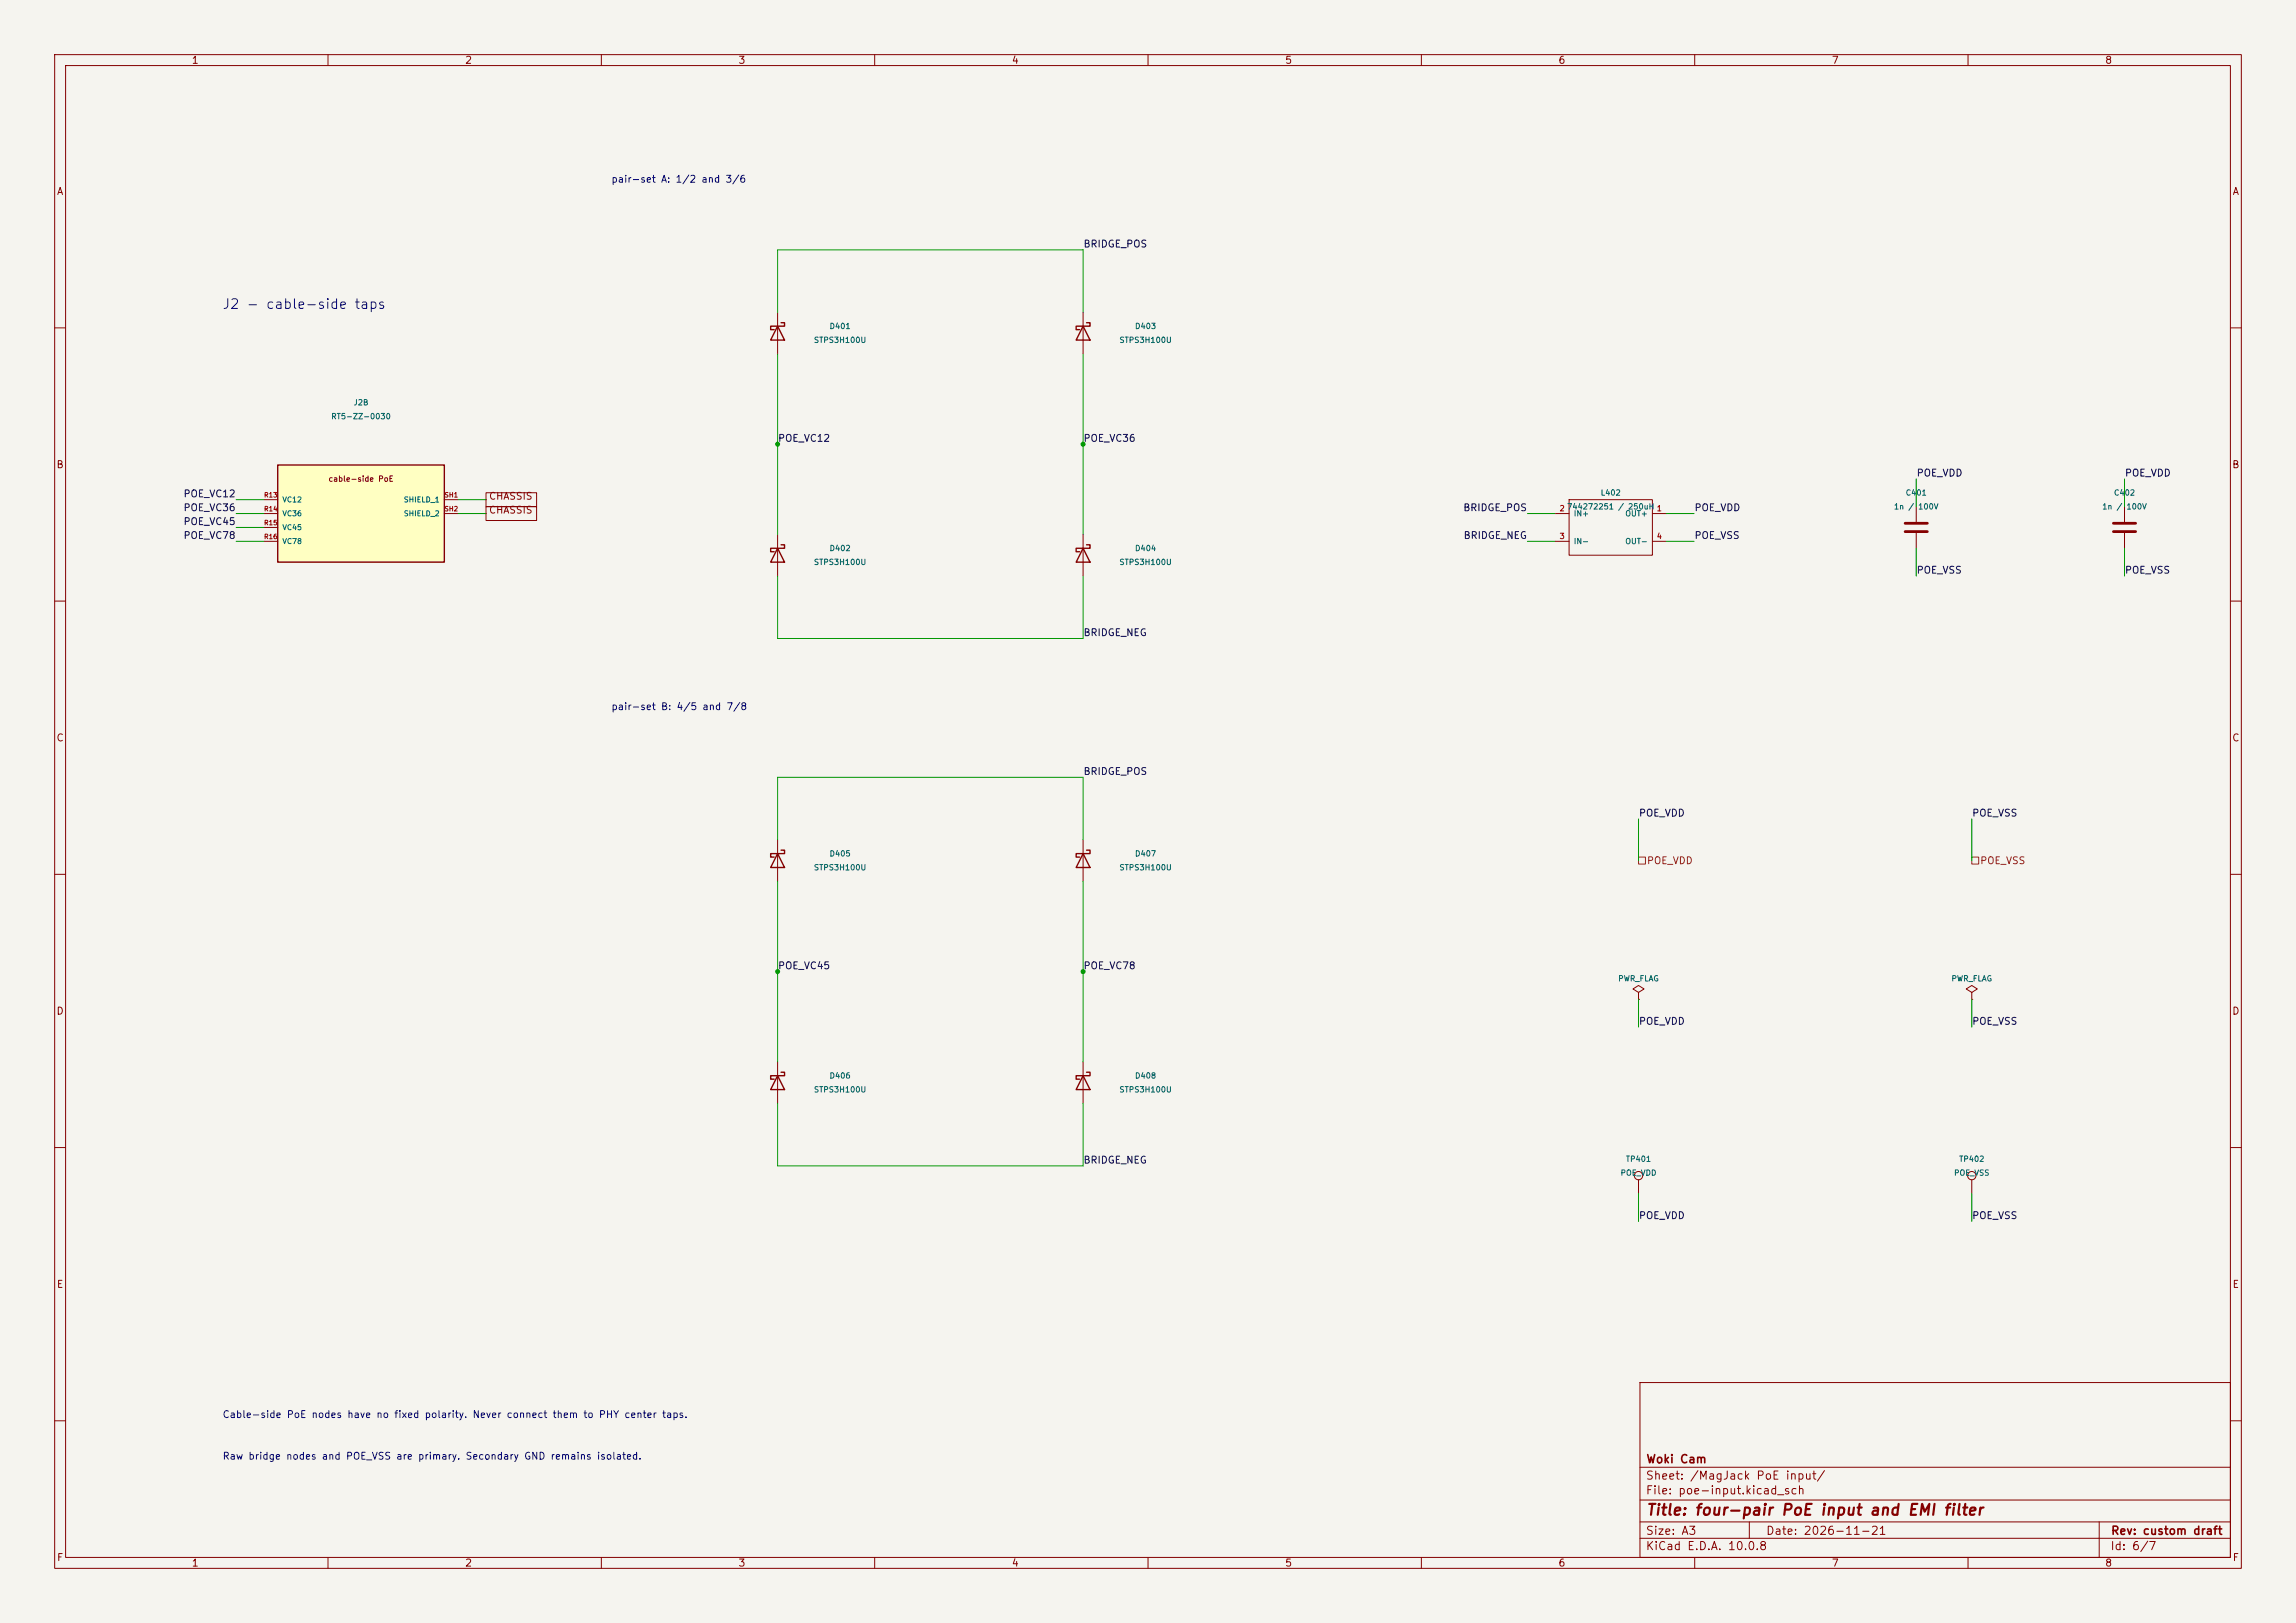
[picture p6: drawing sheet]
<svg xmlns="http://www.w3.org/2000/svg" width="420mm" height="297mm" viewBox="0 0 420 297" stroke-linecap="round" stroke-linejoin="round" font-family="sans-serif">
<defs><g id="words">
<text font-size="2" fill="#840000" x="301" y="277.8">Title: four-pair PoE input and EMI filter</text>
<text font-size="1.8" fill="#0000c2" x="40.6" y="57">J2 - cable-side taps</text>
<g font-size="1.5" fill="#840000">
<text x="301" y="268.1">Woki Cam</text>
<text x="300.9" y="273.8">File: poe-input.kicad_sch</text>
<text x="300.9" y="271.1">Sheet: /MagJack PoE input/</text>
<text x="300.9" y="281.2">Size: A3</text>
<text x="322.9" y="281.2">Date: 2026-11-21</text>
<text x="386" y="281.2">Rev: custom draft</text>
<text x="300.9" y="284">KiCad E.D.A. 10.0.8</text>
<text x="385.9" y="284">Id: 6/7</text>
</g>
<g font-size="1.3" fill="#840000">
<text x="35" y="12">1</text>
<text x="85" y="12">2</text>
<text x="135" y="12">3</text>
<text x="185" y="12">4</text>
<text x="235" y="12">5</text>
<text x="285" y="12">6</text>
<text x="335" y="12">7</text>
<text x="385" y="12">8</text>
<text x="10.3" y="36">A</text>
<text x="408.3" y="36">A</text>
<text x="10.2" y="86">B</text>
<text x="408.2" y="86">B</text>
<text x="89.3" y="94.3">CHASSIS</text>
<text x="89.3" y="91.8">CHASSIS</text>
<text x="10.2" y="136">C</text>
<text x="408.2" y="136">C</text>
<text x="10.2" y="186">D</text>
<text x="408.2" y="186">D</text>
<text x="10.3" y="236">E</text>
<text x="408.3" y="236">E</text>
<text x="10.3" y="286">F</text>
<text x="35" y="287">1</text>
<text x="85" y="287">2</text>
<text x="135" y="287">3</text>
<text x="185" y="287">4</text>
<text x="235" y="287">5</text>
<text x="285" y="287">6</text>
<text x="335" y="287">7</text>
<text x="385" y="287">8</text>
<text x="408.3" y="286">F</text>
</g>
<g font-size="1.3" fill="#0000c2">
<text x="111.7" y="33.7">pair-set A: 1/2 and 3/6</text>
<text x="111.7" y="130.3">pair-set B: 4/5 and 7/8</text>
<text x="40.6" y="259.8">Cable-side PoE nodes have no fixed polarity. Never connect them to PHY center taps.</text>
<text x="40.6" y="267.4">Raw bridge nodes and POE_VSS are primary. Secondary GND remains isolated.</text>
</g>
<g font-size="1.3" fill="#0f0f0f">
<text x="198.1" y="45.6">BRIDGE_POS</text>
<text x="142.2" y="81.2">POE_VC12</text>
<text x="198.1" y="81.2">POE_VC36</text>
<text x="350.5" y="87.5">POE_VDD</text>
<text x="388.6" y="87.5">POE_VDD</text>
<text x="33.5" y="93.9">POE_VC36</text>
<text x="33.5" y="91.3">POE_VC12</text>
<text x="267.6" y="93.9">BRIDGE_POS</text>
<text x="309.9" y="93.9">POE_VDD</text>
<text x="33.5" y="98.9">POE_VC78</text>
<text x="33.5" y="96.4">POE_VC45</text>
<text x="267.6" y="98.9">BRIDGE_NEG</text>
<text x="309.9" y="98.9">POE_VSS</text>
<text x="350.5" y="105.3">POE_VSS</text>
<text x="388.6" y="105.3">POE_VSS</text>
<text x="198.1" y="116.7">BRIDGE_NEG</text>
<text x="198.1" y="142.1">BRIDGE_POS</text>
<text x="299.7" y="149.7">POE_VDD</text>
<text x="360.7" y="149.7">POE_VSS</text>
<text x="142.2" y="177.7">POE_VC45</text>
<text x="198.1" y="177.7">POE_VC78</text>
<text x="299.7" y="187.8">POE_VDD</text>
<text x="360.7" y="187.8">POE_VSS</text>
<text x="198.1" y="213.2">BRIDGE_NEG</text>
<text x="299.7" y="223.4">POE_VDD</text>
<text x="360.7" y="223.4">POE_VSS</text>
</g>
<g font-size="1.3" fill="#725600">
<text x="301.2" y="158.4">POE_VDD</text>
<text x="362.1" y="158.4">POE_VSS</text>
</g>
<g font-size="1" fill="#006464">
<text x="148.8" y="63">STPS3H100U</text>
<text x="151.6" y="60.4">D401</text>
<text x="204.7" y="63">STPS3H100U</text>
<text x="207.5" y="60.4">D403</text>
<text x="60.5" y="77">RT5-ZZ-0030</text>
<text x="64.6" y="74.4">J2B</text>
<text x="51.6" y="92.2">VC12</text>
<text x="51.6" y="94.7">VC36</text>
<text x="73.8" y="92.2">SHIELD_1</text>
<text x="73.8" y="94.7">SHIELD_2</text>
<text x="286.6" y="93.5">744272251 / 250uH</text>
<text x="287.8" y="94.7">IN+</text>
<text x="292.7" y="90.9">L402</text>
<text x="297.2" y="94.7">OUT+</text>
<text x="346.3" y="93.5">1n /</text>
<text x="348.5" y="90.9">C401</text>
<text x="350.8" y="93.5">100V</text>
<text x="384.4" y="93.5">1n /</text>
<text x="386.6" y="90.9">C402</text>
<text x="388.9" y="93.5">100V</text>
<text x="51.6" y="97.2">VC45</text>
<text x="51.6" y="99.8">VC78</text>
<text x="151.6" y="101.1">D402</text>
<text x="207.5" y="101.1">D404</text>
<text x="287.8" y="99.8">IN-</text>
<text x="297.2" y="99.8">OUT-</text>
<text x="148.8" y="103.6">STPS3H100U</text>
<text x="204.7" y="103.6">STPS3H100U</text>
<text x="148.8" y="159.5">STPS3H100U</text>
<text x="151.6" y="157">D405</text>
<text x="204.7" y="159.5">STPS3H100U</text>
<text x="207.5" y="157">D407</text>
<text x="295.9" y="179.8">PWR_FLAG</text>
<text x="356.9" y="179.8">PWR_FLAG</text>
<text x="151.6" y="197.6">D406</text>
<text x="207.5" y="197.6">D408</text>
<text x="148.8" y="200.1">STPS3H100U</text>
<text x="204.7" y="200.1">STPS3H100U</text>
<text x="296.3" y="215.4">POE_VDD</text>
<text x="297.3" y="212.8">TP401</text>
<text x="357.3" y="215.4">POE_VSS</text>
<text x="358.3" y="212.8">TP402</text>
</g>
<text font-size="1" fill="#840000" x="60" y="88.4">cable-side PoE</text>
<g font-size="1" fill="#a90000">
<text x="285.2" y="93.8">2</text>
<text x="303" y="93.8">1</text>
<text x="285.2" y="98.9">3</text>
<text x="303" y="98.9">4</text>
</g>
<g font-size=".9" fill="#a90000">
<text x="48.2" y="91.2">R13</text>
<text x="48.2" y="93.8">R14</text>
<text x="81.2" y="91.2">SH1</text>
<text x="81.2" y="93.8">SH2</text>
<text x="48.2" y="96.3">R15</text>
<text x="48.2" y="98.8">R16</text>
</g>
</g></defs>
<path d="M0 0h420v297h-420z" fill="#f5f4ef" stroke="#f5f4ef" stroke-width=".18"/>
<g fill="none" stroke="#840000" stroke-width=".18">
<path d="M10 10h400v277h-400zM12 12h396v273h-396zM60 10v2M110 10v2M160 10v2M210 10v2M260 10v2M310 10v2M360 10v2M142.2 57.2v7.6M198.1 57.2v7.6M10 60h2"/>
<path d="M408 60h2M142.2 97.8v7.6M198.1 97.8v7.6M284.5 94h2.5M284.5 99.1h2.5M287 91.4h15.3v10.2h-15.3zM302.3 94h2.5M302.3 99.1h2.5M350.5 92.7v2.8M350.5 97.5v2.8M388.6 92.7v2.8M388.6 97.5v2.8"/>
<path d="M10 110h2M408 110h2M10 160h2M142.2 153.7v7.6M198.1 153.7v7.6M408 160h2M142.2 194.3v7.6M198.1 194.3v7.6M299.7 181.6l1-.6-1-.7-1 .7 1 .6v1.3M299.7 182.9h.1M360.7 181.6l1-.6-1-.7-1 .7 1 .6v1.3M360.7 182.9h.1"/>
<path d="M10 210h2M299.7 215.9v2.5M360.7 215.9v2.5M408 210h2M300 253h108v32h-108zM10 260h2M300 278.5h108M300 274.5h108M300 268.5h108M320 278.5v3M384 278.5v6.5M408 260h2"/>
<path d="M60 285v2M110 285v2M160 285v2M210 285v2M260 285v2M300 281.5h108M310 285v2M360 285v2"/>
<circle cx="299.7" cy="215.1" r=".76"/>
<circle cx="360.7" cy="215.1" r=".76"/>
</g>
<g fill="none" stroke="#840000" stroke-width=".25">
<path d="M142.2 59.7l1.3 2.5h-2.5zM142.9 59.1h.6v.6h-2.5v.6h.6M198.1 59.7l1.3 2.5h-2.6zM198.8 59.1h.6v.6h-2.6v.6h.7M142.9 99.7h.6v.6h-2.5v.7h.6M198.8 99.7h.6v.6h-2.6v.7h.7M142.2 100.3l1.3 2.6h-2.5zM198.1 100.3l1.3 2.6h-2.6zM142.2 156.2l1.3 2.6h-2.5zM142.9 155.6h.6v.6h-2.5v.6h.6M198.1 156.2l1.3 2.6h-2.6zM198.8 155.6h.6v.6h-2.6v.6h.7"/>
<path d="M142.2 196.9l1.3 2.5h-2.5zM142.9 196.2h.6v.7h-2.5v.6h.6M198.1 196.9l1.3 2.5h-2.6zM198.8 196.2h.6v.7h-2.6v.6h.7"/>
</g>
<path d="M348.5 95.8h4.1M348.5 97.3h4.1M386.6 95.8h4.1M386.6 97.3h4.1" fill="none" stroke="#840000" stroke-width=".51"/>
<path d="M50.8 85.1h30.5v17.8h-30.5z" fill="#ffffc2"/>
<path d="M50.8 85.1h30.5v17.8h-30.5z" fill="none" stroke="#840000" stroke-width=".25"/>
<path d="M48.3 91.4h2.5M48.3 94h2.5M48.3 96.5h2.5M48.3 99.1h2.5M81.3 91.4h2.5M81.3 94h2.5M88.9 92.7h9.3v2.6h-9.3zM88.9 90.2h9.3v2.5h-9.3z" fill="none" stroke="#840000" stroke-width=".18"/>
<path d="M299.7 156.8h1.3v1.3h-1.3zM360.7 156.8h1.2v1.3h-1.2z" fill="none" stroke="#725600" stroke-width=".18"/>
<g fill="none" stroke="#009600" stroke-width=".18">
<path d="M142.2 57.2v-11.5h55.9v11.5M142.2 64.8v33M198.1 64.8v33M43.2 94h5.1M43.2 99.1h5.1M43.2 96.5h5.1M43.2 91.4h5.1M83.8 94h5.1M83.8 91.4h5.1M279.4 94h5.1M279.4 99.1h5.1M304.8 94h5.1"/>
<path d="M304.8 99.1h5.1M350.5 87.6v5.1M388.6 87.6v5.1M142.2 105.4v11.4h55.9v-11.4M350.5 100.3v5.1M388.6 100.3v5.1M142.2 153.7v-11.5h55.9v11.5M299.7 149.9v7.6M360.7 149.9v7.6M142.2 161.3v33M198.1 161.3v33M299.7 182.9v5.1"/>
<path d="M360.7 182.9v5.1M142.2 201.9v11.5h55.9v-11.5M299.7 218.4v5.1M360.7 218.4v5.1"/>
</g>
<g fill="#009600">
<circle cx="198.1" cy="177.8" r=".46"/>
<circle cx="142.2" cy="177.8" r=".46"/>
<circle cx="142.2" cy="81.3" r=".46"/>
<circle cx="198.1" cy="81.3" r=".46"/>
</g>
<use href="#words"/>
</svg>
